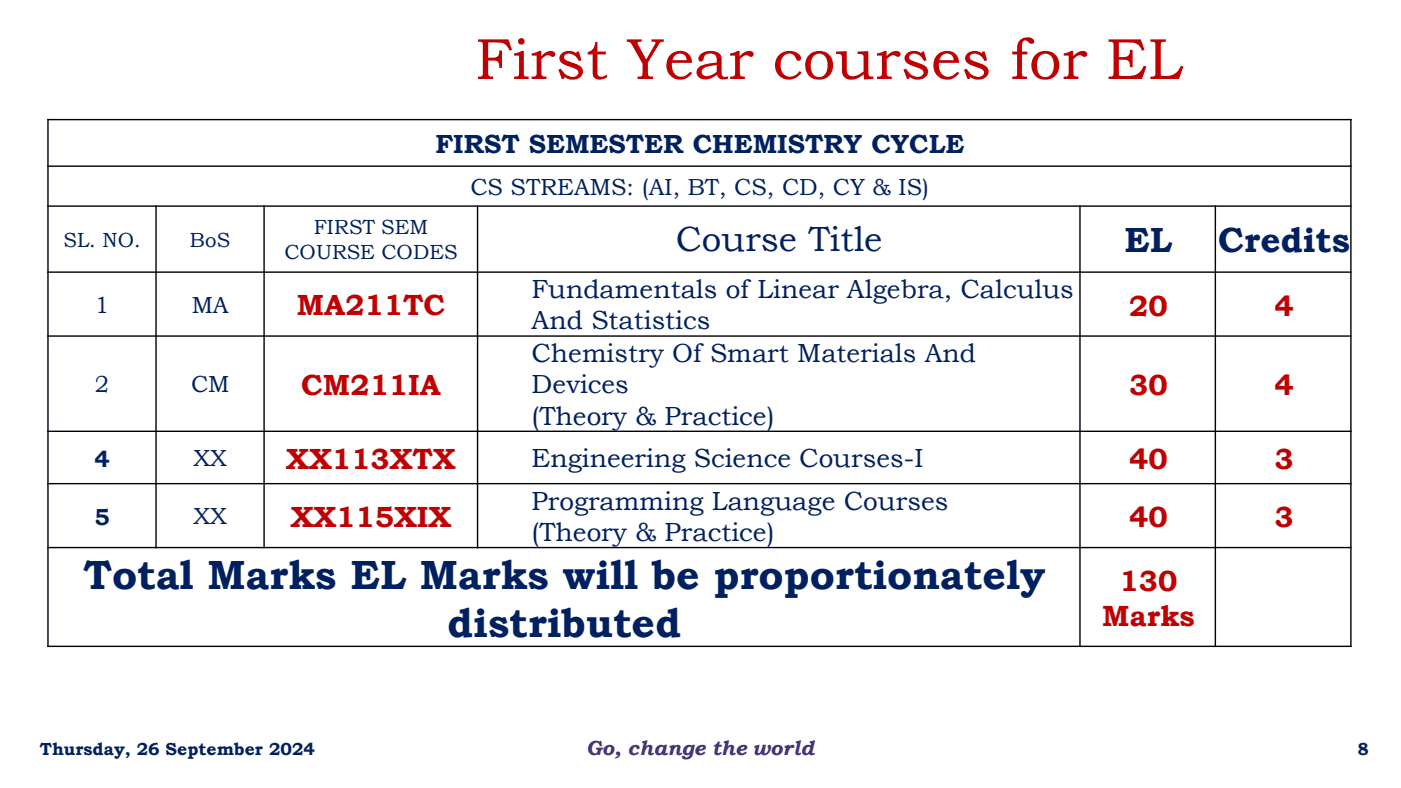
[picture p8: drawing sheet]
<svg xmlns="http://www.w3.org/2000/svg" width="339mm" height="190mm" viewBox="0 0 339 190" stroke-linecap="round" stroke-linejoin="round" font-family="sans-serif">
<defs><g id="words">
<text font-size="14.1" fill="#c00000" x="114.8" y="19.1">First Year courses for EL</text>
<g font-size="9.8" fill="#002060">
<text x="20.2" y="142.3">Total Marks EL Marks will be proportionately</text>
<text x="108.1" y="154.1">distributed</text>
</g>
<g font-size="8.4" fill="#002060">
<text x="163.4" y="60.8">Course Title</text>
<text x="271.9" y="61">EL</text>
<text x="294.5" y="61">Credits</text>
</g>
<g font-size="7" fill="#c00000">
<text x="71.8" y="76.2">MA211TC</text>
<text x="273" y="76.3">20</text>
<text x="308.1" y="76.3">4</text>
<text x="72.8" y="95.5">CM211IA</text>
<text x="273" y="95.5">30</text>
<text x="308.1" y="95.5">4</text>
<text x="69.2" y="113.3">XX113XTX</text>
<text x="273" y="113.4">40</text>
<text x="308.1" y="113.4">3</text>
<text x="70.3" y="127.4">XX115XIX</text>
<text x="273" y="127.5">40</text>
<text x="308.1" y="127.5">3</text>
<text x="270.6" y="143">130</text>
<text x="266.4" y="151.4">Marks</text>
</g>
<g font-size="6.3" fill="#002060">
<text x="105.2" y="37">FIRST SEMESTER CHEMISTRY CYCLE</text>
<text x="128.5" y="72">Fundamentals of Linear Algebra, Calculus</text>
<text x="128.5" y="79.6">And Statistics</text>
<text x="128.5" y="87.5">Chemistry Of Smart Materials And</text>
<text x="128.5" y="95">Devices</text>
<text x="128.5" y="102.7">(Theory &amp; Practice)</text>
<text x="128.5" y="112.9">Engineering Science Courses-I</text>
<text x="128.5" y="123.2">Programming Language Courses</text>
<text x="128.5" y="130.8">(Theory &amp; Practice)</text>
</g>
<g font-size="5.6" fill="#002060">
<text x="113.7" y="47.2">CS STREAMS: (AI, BT, CS, CD, CY &amp; IS)</text>
<text x="22.9" y="75.6">1</text>
<text x="46.4" y="75.6">MA</text>
<text x="22.9" y="94.8">2</text>
<text x="46.2" y="94.8">CM</text>
<text x="22.8" y="112.9">4</text>
<text x="46.7" y="112.7">XX</text>
<text x="22.8" y="127">5</text>
<text x="46.7" y="126.8">XX</text>
</g>
<g font-size="4.9" fill="#002060">
<text x="15.4" y="59.6">SL. NO.</text>
<text x="45.9" y="59.6">BoS</text>
<text x="75.9" y="56.7">FIRST SEM</text>
<text x="68.7" y="62.6">COURSE CODES</text>
</g>
<text font-size="4.9" fill="#422c75" x="141.7" y="182.4">Go, change the world</text>
<g font-size="4.2" fill="#002060">
<text x="9.6" y="182.5">Thursday, 26 September 2024</text>
<text x="328.2" y="182.5">8</text>
</g>
</g></defs>
<g fill="none" stroke="#000" stroke-width=".34">
<path d="M11.4 28.9h315.3M11.6 28.7v127.7M326.6 28.7v127.7M11.4 40.2h315.3M11.4 49.8h315.3M37.7 49.7v82.8M63.8 49.7v82.8M115.4 49.7v82.8M261.1 49.7v106.7M293.8 49.7v106.7M11.4 65.8h315.3M11.4 81.2h315.3"/>
<path d="M11.4 104.3h315.3M11.4 116.9h315.3M11.4 132.4h315.3M11.4 156.3h315.3"/>
</g>
<g fill="#fff">
<path d="M67.1 2.5h266.2v23.2h-266.2z"/>
<path d="M67.1 25.5v.2zM67.1 25.1v.3zM67.1 24.8v.2zM67.1 24.4v.3zM67.1 24v.3zM67.1 23.7v.3zM67.1 23.4v.2zM67.1 23v.3zM67.1 22.6v.3zM67.1 22.3v.3zM67.1 22v.2zM67.1 21.6v.2zM67.1 21.3v.2zM67.1 20.9v.3zM67.1 20.5v.3zM67.1 20.2v.2zM67.1 19.9v.2zM67.1 19.5v.3zM67.1 19.1v.3zM67.1 18.8v.2zM67.1 18.4v.3zM67.1 18.1v.2zM67.1 17.7v.3zM67.1 17.4v.3zM67.1 17v.3zM67.1 16.7v.2zM67.1 16.3v.3zM67.1 16v.3zM67.1 15.6v.3zM67.1 15.3v.2zM67.1 14.9v.3zM67.1 14.6v.2zM67.1 14.2v.3zM67.1 13.9v.2zM67.1 13.5v.3zM67.1 13.2v.2zM67.1 12.8v.3zM67.1 12.4v.3zM67.1 12.1v.3zM67.1 11.8v.2zM67.1 11.4v.3zM67.1 11.1v.2zM67.1 10.7v.3zM67.1 10.3v.3zM67.1 10v.2zM67.1 9.7v.2zM67.1 9.3v.3zM67.1 8.9v.3zM67.1 8.6v.2zM67.1 8.3v.2zM67.1 7.9v.3zM67.1 7.5v.3zM67.1 7.2v.3zM67.1 6.8v.3zM67.1 6.5v.2zM67.1 6.1v.3zM67.1 5.8v.3zM67.1 5.4v.3zM67.1 5.1v.2zM67.1 4.7v.3zM67.1 4.4v.3zM67.1 4v.3zM67.1 3.7v.2zM67.1 3.3v.3zM67.1 3v.2zM67.1 2.6v.3zM67.1 2.5h.2zM67.4 2.5h.2zM67.7 2.5h.3zM68.1 2.5h.3zM68.4 2.5h.3zM68.8 2.5h.2zM69.2 2.5h.2zM69.5 2.5h.3zM69.8 2.5h.3zM70.2 2.5h.3zM70.6 2.5h.2zM70.9 2.5h.3zM71.2 2.5h.3zM71.6 2.5h.3zM72 2.5h.2zM72.3 2.5h.3zM72.7 2.5h.2zM73 2.5h.3zM73.4 2.5h.3zM73.7 2.5h.3zM74.1 2.5h.2zM74.4 2.5h.3zM74.8 2.5h.3zM75.1 2.5h.3zM75.5 2.5h.3zM75.9 2.5h.2zM76.2 2.5h.3zM76.5 2.5h.3zM76.9 2.5h.3zM77.3 2.5h.2zM77.6 2.5h.2zM78 2.5h.2zM78.3 2.5h.3zM78.7 2.5h.2zM79 2.5h.3zM79.4 2.5h.2zM79.7 2.5h.3zM80.1 2.5h.2zM80.4 2.5h.3zM80.8 2.5h.2zM81.1 2.5h.3zM81.5 2.5h.2zM81.8 2.5h.3zM82.2 2.5h.3zM82.5 2.5h.3zM82.9 2.5h.2zM83.2 2.5h.3zM83.6 2.5h.3zM83.9 2.5h.3zM84.3 2.5h.3zM84.7 2.5h.2zM85 2.5h.3zM85.3 2.5h.3zM85.7 2.5h.3zM86.1 2.5h.2zM86.4 2.5h.3zM86.8 2.5h.2zM87.1 2.5h.3zM87.5 2.5h.2zM87.8 2.5h.3zM88.2 2.5h.2zM88.5 2.5h.3zM88.9 2.5h.3zM89.2 2.5h.3zM89.6 2.5h.2zM89.9 2.5h.3zM90.3 2.5h.2zM90.6 2.5h.3zM91 2.5h.3zM91.4 2.5h.2zM91.7 2.5h.2zM92 2.5h.3zM92.4 2.5h.3zM92.8 2.5h.2zM93.1 2.5h.3zM93.5 2.5h.2zM93.8 2.5h.3zM94.1 2.5h.3zM94.5 2.5h.3zM94.9 2.5h.2zM95.2 2.5h.3zM95.6 2.5h.2zM95.9 2.5h.3zM96.3 2.5h.3zM96.6 2.5h.3zM97 2.5h.2zM97.3 2.5h.3zM97.7 2.5h.3zM98 2.5h.3zM98.4 2.5h.2zM98.8 2.5h.2zM99.1 2.5h.3zM99.4 2.5h.3zM99.8 2.5h.3zM100.2 2.5h.2zM100.5 2.5h.2zM100.8 2.5h.3zM101.2 2.5h.3zM101.6 2.5h.2zM101.9 2.5h.3zM102.3 2.5h.2zM102.6 2.5h.3zM103 2.5h.2zM103.3 2.5h.3zM103.7 2.5h.2zM104 2.5h.3zM104.4 2.5h.2zM104.7 2.5h.3zM105.1 2.5h.3zM105.5 2.5h.2zM105.8 2.5h.2zM106.1 2.5h.3zM106.5 2.5h.3zM106.8 2.5h.3zM107.2 2.5h.2zM107.6 2.5h.2zM107.9 2.5h.3zM108.2 2.5h.3zM108.6 2.5h.3zM109 2.5h.2zM109.3 2.5h.3zM109.6 2.5h.3zM110 2.5h.3zM110.4 2.5h.2zM110.7 2.5h.3zM111.1 2.5h.2zM111.4 2.5h.3zM111.8 2.5h.3zM112.1 2.5h.3zM112.5 2.5h.2zM112.8 2.5h.3zM113.2 2.5h.2zM113.5 2.5h.3zM113.9 2.5h.3zM114.3 2.5h.2zM114.6 2.5h.2zM114.9 2.5h.3zM115.3 2.5h.3zM115.7 2.5h.2zM116 2.5h.2zM116.4 2.5h.2zM116.7 2.5h.3zM117.1 2.5h.2zM117.4 2.5h.3zM117.8 2.5h.2zM118.1 2.5h.3zM118.4 2.5h.3zM118.8 2.5h.3zM119.2 2.5h.2zM119.5 2.5h.3zM119.9 2.5h.2zM120.2 2.5h.3zM120.6 2.5h.3zM120.9 2.5h.3zM121.3 2.5h.2zM121.6 2.5h.3zM122 2.5h.3zM122.3 2.5h.3zM122.7 2.5h.3zM123.1 2.5h.2zM123.4 2.5h.3zM123.7 2.5h.3zM124.1 2.5h.3zM124.5 2.5h.2zM124.8 2.5h.3zM125.2 2.5h.2zM125.5 2.5h.3zM125.9 2.5h.2zM126.2 2.5h.3zM126.6 2.5h.2zM126.9 2.5h.3zM127.3 2.5h.2zM127.6 2.5h.3zM128 2.5h.2zM128.3 2.5h.3zM128.7 2.5h.2zM129 2.5h.3zM129.4 2.5h.3zM129.8 2.5h.2zM130.1 2.5h.2zM130.4 2.5h.3zM130.8 2.5h.3zM131.1 2.5h.3zM131.5 2.5h.3zM131.9 2.5h.2zM132.2 2.5h.3zM132.5 2.5h.3zM132.9 2.5h.3zM133.3 2.5h.2zM133.6 2.5h.3zM134 2.5h.2zM134.3 2.5h.3zM134.7 2.5h.2zM135 2.5h.3zM135.4 2.5h.2zM135.7 2.5h.3zM136.1 2.5h.3zM136.4 2.5h.3zM136.8 2.5h.2zM137.1 2.5h.3zM137.5 2.5h.2zM137.8 2.5h.3zM138.2 2.5h.3zM138.6 2.5h.2zM138.9 2.5h.2zM139.2 2.5h.3zM139.6 2.5h.3zM140 2.5h.2zM140.3 2.5h.3zM140.7 2.5h.2zM141 2.5h.3zM141.3 2.5h.3zM141.7 2.5h.3zM142.1 2.5h.2zM142.4 2.5h.3zM142.8 2.5h.2zM143.1 2.5h.3zM143.5 2.5h.3zM143.8 2.5h.3zM144.2 2.5h.2zM144.5 2.5h.3zM144.9 2.5h.3zM145.2 2.5h.3zM145.6 2.5h.2zM146 2.5h.2zM146.3 2.5h.3zM146.6 2.5h.3zM147 2.5h.3zM147.4 2.5h.2zM147.7 2.5h.2zM148 2.5h.3zM148.4 2.5h.3zM148.8 2.5h.2zM149.1 2.5h.3zM149.5 2.5h.2zM149.8 2.5h.3zM150.2 2.5h.2zM150.5 2.5h.3zM150.9 2.5h.2zM151.2 2.5h.3zM151.6 2.5h.2zM151.9 2.5h.3zM152.3 2.5h.3zM152.7 2.5h.2zM153 2.5h.2zM153.3 2.5h.3zM153.7 2.5h.3zM154 2.5h.3zM154.4 2.5h.2zM154.8 2.5h.2zM155.1 2.5h.3zM155.4 2.5h.3zM155.8 2.5h.3zM156.2 2.5h.2zM156.5 2.5h.3zM156.8 2.5h.3zM157.2 2.5h.3zM157.6 2.5h.2zM157.9 2.5h.3zM158.3 2.5h.2zM158.6 2.5h.3zM159 2.5h.3zM159.3 2.5h.3zM159.7 2.5h.2zM160 2.5h.3zM160.4 2.5h.2zM160.7 2.5h.3zM161.1 2.5h.3zM161.5 2.5h.2zM161.8 2.5h.2zM162.1 2.5h.3zM162.5 2.5h.3zM162.9 2.5h.2zM163.2 2.5h.2zM163.6 2.5h.2zM163.9 2.5h.3zM164.3 2.5h.2zM164.6 2.5h.3zM165 2.5h.2zM165.3 2.5h.3zM165.6 2.5h.3zM166 2.5h.3zM166.4 2.5h.2zM166.7 2.5h.3zM167.1 2.5h.2zM167.4 2.5h.3zM167.8 2.5h.3zM168.1 2.5h.3zM168.5 2.5h.2zM168.8 2.5h.3zM169.2 2.5h.3zM169.5 2.5h.3zM169.9 2.5h.3zM170.3 2.5h.2zM170.6 2.5h.3zM170.9 2.5h.3zM171.3 2.5h.3zM171.7 2.5h.2zM172 2.5h.3zM172.4 2.5h.2zM172.7 2.5h.3zM173.1 2.5h.2zM173.4 2.5h.3zM173.8 2.5h.2zM174.1 2.5h.3zM174.5 2.5h.2zM174.8 2.5h.3zM175.2 2.5h.2zM175.5 2.5h.3zM175.9 2.5h.2zM176.2 2.5h.3zM176.6 2.5h.3zM177 2.5h.2zM177.3 2.5h.2zM177.6 2.5h.3zM178 2.5h.3zM178.3 2.5h.3zM178.7 2.5h.3zM179.1 2.5h.2zM179.4 2.5h.3zM179.7 2.5h.3zM180.1 2.5h.3zM180.5 2.5h.2zM180.8 2.5h.3zM181.2 2.5h.2zM181.5 2.5h.3zM181.9 2.5h.3zM182.2 2.5h.3zM182.6 2.5h.2zM182.9 2.5h.3zM183.3 2.5h.3zM183.6 2.5h.3zM184 2.5h.2zM184.4 2.5h.2zM184.7 2.5h.3zM185 2.5h.3zM185.4 2.5h.3zM185.8 2.5h.2zM186.1 2.5h.2zM186.4 2.5h.3zM186.8 2.5h.3zM187.2 2.5h.2zM187.5 2.5h.3zM187.9 2.5h.2zM188.2 2.5h.3zM188.6 2.5h.2zM188.9 2.5h.3zM189.3 2.5h.2zM189.6 2.5h.3zM190 2.5h.2zM190.3 2.5h.3zM190.7 2.5h.3zM191 2.5h.3zM191.4 2.5h.2zM191.7 2.5h.3zM192.1 2.5h.3zM192.4 2.5h.3zM192.8 2.5h.2zM193.2 2.5h.2zM193.5 2.5h.3zM193.8 2.5h.3zM194.2 2.5h.3zM194.6 2.5h.2zM194.9 2.5h.3zM195.2 2.5h.3zM195.6 2.5h.3zM196 2.5h.2zM196.3 2.5h.3zM196.7 2.5h.2zM197 2.5h.3zM197.4 2.5h.3zM197.7 2.5h.3zM198.1 2.5h.2zM198.4 2.5h.3zM198.8 2.5h.2zM199.1 2.5h.3zM199.5 2.5h.3zM199.9 2.5h.2zM200.2 2.5h.2zM200.5 2.5h.3zM200.9 2.5h.3zM201.3 2.5h.2zM201.6 2.5h.2zM202 2.5h.2zM202.3 2.5h.3zM202.6 2.5h.3zM203 2.5h.3zM203.4 2.5h.2zM203.7 2.5h.3zM204 2.5h.3zM204.4 2.5h.3zM204.8 2.5h.2zM205.1 2.5h.3zM205.5 2.5h.2zM205.8 2.5h.3zM206.2 2.5h.3zM206.5 2.5h.3zM206.9 2.5h.2zM207.2 2.5h.3zM207.6 2.5h.3zM207.9 2.5h.3zM208.3 2.5h.3zM208.7 2.5h.2zM209 2.5h.3zM209.3 2.5h.3zM209.7 2.5h.3zM210.1 2.5h.2zM210.4 2.5h.3zM210.8 2.5h.2zM211.1 2.5h.3zM211.5 2.5h.2zM211.8 2.5h.3zM212.2 2.5h.2zM212.5 2.5h.3zM212.9 2.5h.2zM213.2 2.5h.3zM213.6 2.5h.2zM213.9 2.5h.3zM214.3 2.5h.2zM214.6 2.5h.3zM215 2.5h.3zM215.3 2.5h.3zM215.7 2.5h.2zM216 2.5h.3zM216.4 2.5h.3zM216.7 2.5h.3zM217.1 2.5h.3zM217.5 2.5h.2zM217.8 2.5h.3zM218.1 2.5h.3zM218.5 2.5h.3zM218.9 2.5h.2zM219.2 2.5h.3zM219.6 2.5h.2zM219.9 2.5h.3zM220.3 2.5h.2zM220.6 2.5h.3zM221 2.5h.2zM221.3 2.5h.3zM221.7 2.5h.3zM222 2.5h.3zM222.4 2.5h.2zM222.7 2.5h.3zM223.1 2.5h.2zM223.4 2.5h.3zM223.8 2.5h.3zM224.2 2.5h.2zM224.5 2.5h.2zM224.8 2.5h.3zM225.2 2.5h.3zM225.5 2.5h.3zM225.9 2.5h.3zM226.3 2.5h.2zM226.6 2.5h.3zM226.9 2.5h.3zM227.3 2.5h.3zM227.7 2.5h.2zM228 2.5h.3zM228.4 2.5h.2zM228.7 2.5h.3zM229.1 2.5h.3zM229.4 2.5h.3zM229.8 2.5h.2zM230.1 2.5h.3zM230.5 2.5h.3zM230.8 2.5h.3zM231.2 2.5h.2zM231.6 2.5h.2zM231.9 2.5h.2zM232.2 2.5h.3zM232.6 2.5h.3zM233 2.5h.2zM233.3 2.5h.2zM233.6 2.5h.3zM234 2.5h.3zM234.4 2.5h.2zM234.7 2.5h.3zM235.1 2.5h.2zM235.4 2.5h.3zM235.8 2.5h.2zM236.1 2.5h.3zM236.5 2.5h.2zM236.8 2.5h.3zM237.2 2.5h.2zM237.5 2.5h.3zM237.9 2.5h.3zM238.2 2.5h.3zM238.6 2.5h.2zM238.9 2.5h.3zM239.3 2.5h.3zM239.6 2.5h.3zM240 2.5h.2zM240.4 2.5h.2zM240.7 2.5h.3zM241 2.5h.3zM241.4 2.5h.3zM241.8 2.5h.2zM242.1 2.5h.3zM242.4 2.5h.3zM242.8 2.5h.3zM243.2 2.5h.2zM243.5 2.5h.3zM243.9 2.5h.2zM244.2 2.5h.3zM244.6 2.5h.2zM244.9 2.5h.3zM245.3 2.5h.2zM245.6 2.5h.3zM246 2.5h.2zM246.3 2.5h.3zM246.7 2.5h.3zM247.1 2.5h.2zM247.4 2.5h.2zM247.7 2.5h.3zM248.1 2.5h.3zM248.5 2.5h.2zM248.8 2.5h.2zM249.2 2.5h.2zM249.5 2.5h.3zM249.8 2.5h.3zM250.2 2.5h.3zM250.6 2.5h.2zM250.9 2.5h.3zM251.2 2.5h.3zM251.6 2.5h.3zM252 2.5h.2zM252.3 2.5h.3zM252.7 2.5h.2zM253 2.5h.3zM253.4 2.5h.3zM253.7 2.5h.3zM254.1 2.5h.2zM254.4 2.5h.3zM254.8 2.5h.3zM255.1 2.5h.3zM255.5 2.5h.3zM255.9 2.5h.2zM256.2 2.5h.3zM256.5 2.5h.3zM256.9 2.5h.3zM257.3 2.5h.2zM257.6 2.5h.3zM258 2.5h.2zM258.3 2.5h.3zM258.7 2.5h.2zM259 2.5h.3zM259.4 2.5h.2zM259.7 2.5h.3zM260.1 2.5h.2zM260.4 2.5h.3zM260.8 2.5h.2zM261.1 2.5h.3zM261.5 2.5h.2zM261.8 2.5h.3zM262.2 2.5h.3zM262.5 2.5h.3zM262.9 2.5h.2zM263.2 2.5h.3zM263.6 2.5h.3zM263.9 2.5h.3zM264.3 2.5h.3zM264.7 2.5h.2zM265 2.5h.3zM265.3 2.5h.3zM265.7 2.5h.3zM266.1 2.5h.2zM266.4 2.5h.3zM266.8 2.5h.2zM267.1 2.5h.3zM267.5 2.5h.2zM267.8 2.5h.3zM268.2 2.5h.2zM268.5 2.5h.3zM268.9 2.5h.3zM269.2 2.5h.3zM269.6 2.5h.2zM270 2.5h.2zM270.3 2.5h.2zM270.6 2.5h.3zM271 2.5h.3zM271.4 2.5h.2zM271.7 2.5h.2zM272 2.5h.3zM272.4 2.5h.3zM272.8 2.5h.2zM273.1 2.5h.3zM273.5 2.5h.2zM273.8 2.5h.3zM274.2 2.5h.2zM274.5 2.5h.3zM274.9 2.5h.2zM275.2 2.5h.3zM275.6 2.5h.2zM275.9 2.5h.3zM276.3 2.5h.3zM276.6 2.5h.3zM277 2.5h.2zM277.3 2.5h.3zM277.7 2.5h.3zM278 2.5h.3zM278.4 2.5h.2zM278.8 2.5h.2zM279.1 2.5h.3zM279.4 2.5h.3zM279.8 2.5h.3zM280.2 2.5h.2zM280.5 2.5h.3zM280.8 2.5h.3zM281.2 2.5h.3zM281.6 2.5h.2zM281.9 2.5h.3zM282.3 2.5h.2zM282.6 2.5h.3zM283 2.5h.2zM283.3 2.5h.3zM283.7 2.5h.2zM284 2.5h.3zM284.4 2.5h.2zM284.7 2.5h.3zM285.1 2.5h.3zM285.5 2.5h.2zM285.8 2.5h.2zM286.1 2.5h.3zM286.5 2.5h.3zM286.9 2.5h.2zM287.2 2.5h.2zM287.6 2.5h.2zM287.9 2.5h.3zM288.2 2.5h.3zM288.6 2.5h.3zM289 2.5h.2zM289.3 2.5h.3zM289.6 2.5h.3zM290 2.5h.3zM290.4 2.5h.2zM290.7 2.5h.3zM291.1 2.5h.2zM291.4 2.5h.3zM291.8 2.5h.3zM292.1 2.5h.3zM292.5 2.5h.2zM292.8 2.5h.3zM293.2 2.5h.3zM293.5 2.5h.3zM293.9 2.5h.3zM294.3 2.5h.2zM294.6 2.5h.2zM294.9 2.5h.3zM295.3 2.5h.3zM295.7 2.5h.2zM296 2.5h.2zM296.4 2.5h.2zM296.7 2.5h.3zM297 2.5h.3zM297.4 2.5h.3zM297.8 2.5h.2zM298.1 2.5h.3zM298.5 2.5h.2zM298.8 2.5h.3zM299.2 2.5h.2zM299.5 2.5h.3zM299.9 2.5h.2zM300.2 2.5h.3zM300.6 2.5h.3zM300.9 2.5h.3zM301.3 2.5h.2zM301.6 2.5h.3zM302 2.5h.3zM302.3 2.5h.3zM302.7 2.5h.3zM303.1 2.5h.2zM303.4 2.5h.3zM303.7 2.5h.3zM304.1 2.5h.3zM304.5 2.5h.2zM304.8 2.5h.3zM305.2 2.5h.2zM305.5 2.5h.3zM305.9 2.5h.2zM306.2 2.5h.3zM306.6 2.5h.2zM306.9 2.5h.3zM307.3 2.5h.2zM307.6 2.5h.3zM308 2.5h.2zM308.3 2.5h.3zM308.7 2.5h.2zM309 2.5h.3zM309.4 2.5h.3zM309.7 2.5h.3zM310.1 2.5h.2zM310.4 2.5h.3zM310.8 2.5h.3zM311.1 2.5h.3zM311.5 2.5h.3zM311.9 2.5h.2zM312.2 2.5h.3zM312.5 2.5h.3zM312.9 2.5h.3zM313.3 2.5h.2zM313.6 2.5h.3zM314 2.5h.2zM314.3 2.5h.3zM314.7 2.5h.3zM315 2.5h.3zM315.4 2.5h.2zM315.7 2.5h.3zM316.1 2.5h.3zM316.4 2.5h.3zM316.8 2.5h.2zM317.2 2.5h.2zM317.5 2.5h.3zM317.8 2.5h.3zM318.2 2.5h.3zM318.6 2.5h.2zM318.9 2.5h.2zM319.2 2.5h.3zM319.6 2.5h.3zM320 2.5h.2zM320.3 2.5h.3zM320.7 2.5h.2zM321 2.5h.3zM321.4 2.5h.2zM321.7 2.5h.3zM322.1 2.5h.2zM322.4 2.5h.3zM322.8 2.5h.2zM323.1 2.5h.3zM323.5 2.5h.3zM323.8 2.5h.3zM324.2 2.5h.2zM324.5 2.5h.3zM324.9 2.5h.3zM325.2 2.5h.3zM325.6 2.5h.2zM326 2.5h.2zM326.3 2.5h.3zM326.6 2.5h.3zM327 2.5h.3zM327.4 2.5h.2zM327.7 2.5h.3zM328 2.5h.3zM328.4 2.5h.3zM328.8 2.5h.2zM329.1 2.5h.3zM329.5 2.5h.2zM329.8 2.5h.3zM330.2 2.5h.2zM330.5 2.5h.3zM330.9 2.5h.2zM331.2 2.5h.3zM331.6 2.5h.2zM331.9 2.5h.3zM332.3 2.5h.3zM332.7 2.5h.2zM333 2.5h.2zM333.2 2.5l.1 .3zM333.2 2.9l.1 .2zM333.2 3.2l.1 .3zM333.2 3.6l.1 .3zM333.2 3.9l.1 .3zM333.2 4.3l.1 .2zM333.2 4.7l.1 .2zM333.2 5l.1 .2zM333.2 5.3l.1 .3zM333.2 5.7l.1 .3zM333.2 6.1l.1 .2zM333.2 6.4l.1 .2zM333.2 6.7l.1 .3zM333.2 7.1l.1 .3zM333.2 7.5l.1 .2zM333.2 7.8l.1 .3zM333.2 8.2l.1 .2zM333.2 8.5l.1 .3zM333.2 8.9l.1 .2zM333.2 9.2l.1 .3zM333.2 9.6l.1 .2zM333.2 9.9l.1 .3zM333.2 10.2l.1 .3zM333.2 10.6l.1 .3zM333.2 11l.1 .2zM333.2 11.3l.1 .3zM333.2 11.7l.1 .2zM333.2 12l.1 .3zM333.2 12.4l.1 .2zM333.2 12.7l.1 .3zM333.2 13.1l.1 .2zM333.2 13.4l.1 .3zM333.2 13.8l.1 .3zM333.2 14.1l.1 .3zM333.2 14.5l.1 .2zM333.2 14.8l.1 .3zM333.2 15.2l.1 .3zM333.2 15.5l.1 .3zM333.2 15.9l.1 .3zM333.2 16.3l.1 .2zM333.2 16.6l.1 .3zM333.2 16.9l.1 .3zM333.2 17.3l.1 .3zM333.2 17.7l.1 .2zM333.2 18l.1 .2zM333.2 18.3l.1 .3zM333.2 18.7l.1 .3zM333.2 19.1l.1 .2zM333.2 19.4l.1 .3zM333.2 19.8l.1 .2zM333.2 20.1l.1 .3zM333.2 20.5l.1 .2zM333.2 20.8l.1 .3zM333.2 21.2l.1 .2zM333.2 21.5l.1 .3zM333.2 21.9l.1 .2zM333.2 22.2l.1 .3zM333.2 22.6l.1 .2zM333.2 22.9l.1 .3zM333.2 23.3l.1 .2zM333.2 23.6l.1 .3zM333.2 24l.1 .2zM333.2 24.3l.1 .3zM333.2 24.7l.1 .2zM333.2 25l.1 .3zM333.2 25.4l.1 .3zM333 25.7l.3 .1zM332.7 25.7l.3 .1zM332.3 25.7l.3 .1zM332 25.7l.2 .1zM331.6 25.7l.3 .1zM331.3 25.7l.3 .1zM330.9 25.7l.3 .1zM330.6 25.7l.2 .1zM330.2 25.7l.3 .1zM329.9 25.7l.2 .1zM329.5 25.7l.3 .1zM329.2 25.7l.2 .1zM328.8 25.7l.3 .1zM328.5 25.7l.2 .1zM328.1 25.7l.3 .1zM327.7 25.7l.3 .1zM327.4 25.7l.3 .1zM327.1 25.7l.2 .1zM326.7 25.7l.3 .1zM326.3 25.7l.3 .1zM326 25.7l.3 .1zM325.6 25.7l.3 .1zM325.3 25.7l.2 .1zM325 25.7l.2 .1zM324.6 25.7l.3 .1zM324.2 25.7l.3 .1zM323.9 25.7l.2 .1zM323.5 25.7l.3 .1zM323.2 25.7l.2 .1zM322.8 25.7l.3 .1zM322.5 25.7l.2 .1zM322.1 25.7l.3 .1zM321.8 25.7l.2 .1zM321.4 25.7l.3 .1zM321.1 25.7l.2 .1zM320.7 25.7l.3 .1zM320.3 25.7l.3 .1zM320 25.7l.3 .1zM319.7 25.7l.2 .1zM319.3 25.7l.3 .1zM318.9 25.7l.3 .1zM318.6 25.7l.3 .1zM318.3 25.7l.2 .1zM317.9 25.7l.2 .1zM317.5 25.7l.3 .1zM317.2 25.7l.3 .1zM316.8 25.7l.3 .1zM316.5 25.7l.2 .1zM316.1 25.7l.3 .1zM315.8 25.7l.3 .1zM315.4 25.7l.3 .1zM315.1 25.7l.2 .1zM314.7 25.7l.3 .1zM314.4 25.7l.2 .1zM314 25.7l.3 .1zM313.6 25.7l.3 .1zM313.3 25.7l.3 .1zM313 25.7l.2 .1zM312.6 25.7l.3 .1zM312.3 25.7l.2 .1zM311.9 25.7l.3 .1zM311.5 25.7l.3 .1zM311.2 25.7l.2 .1zM310.9 25.7l.2 .1zM310.5 25.7l.3 .1zM310.1 25.7l.3 .1zM309.8 25.7l.2 .1zM309.5 25.7l.2 .1zM309.1 25.7l.2 .1zM308.7 25.7l.3 .1zM308.4 25.7l.3 .1zM308 25.7l.3 .1zM307.7 25.7l.2 .1zM307.3 25.7l.3 .1zM307 25.7l.3 .1zM306.6 25.7l.3 .1zM306.3 25.7l.2 .1zM305.9 25.7l.3 .1zM305.6 25.7l.2 .1zM305.2 25.7l.3 .1zM304.8 25.7l.3 .1zM304.5 25.7l.3 .1zM304.2 25.7l.2 .1zM303.8 25.7l.3 .1zM303.4 25.7l.3 .1zM303.1 25.7l.3 .1zM302.7 25.7l.3 .1zM302.4 25.7l.2 .1zM302 25.7l.3 .1zM301.7 25.7l.3 .1zM301.3 25.7l.3 .1zM301 25.7l.2 .1zM300.7 25.7l.2 .1zM300.3 25.7l.2 .1zM299.9 25.7l.3 .1zM299.6 25.7l.2 .1zM299.2 25.7l.3 .1zM298.9 25.7l.2 .1zM298.5 25.7l.3 .1zM298.2 25.7l.2 .1zM297.8 25.7l.3 .1zM297.5 25.7l.2 .1zM297.1 25.7l.3 .1zM296.8 25.7l.2 .1zM296.4 25.7l.3 .1zM296 25.7l.3 .1zM295.7 25.7l.3 .1zM295.4 25.7l.2 .1zM295 25.7l.3 .1zM294.6 25.7l.3 .1zM294.3 25.7l.3 .1zM293.9 25.7l.3 .1zM293.6 25.7l.2 .1zM293.2 25.7l.3 .1zM292.9 25.7l.3 .1zM292.5 25.7l.3 .1zM292.2 25.7l.2 .1zM291.8 25.7l.3 .1zM291.5 25.7l.2 .1zM291.1 25.7l.3 .1zM290.8 25.7l.2 .1zM290.4 25.7l.3 .1zM290.1 25.7l.2 .1zM289.7 25.7l.3 .1zM289.3 25.7l.3 .1zM289 25.7l.3 .1zM288.7 25.7l.2 .1zM288.3 25.7l.3 .1zM288 25.7l.2 .1zM287.6 25.7l.3 .1zM287.2 25.7l.3 .1zM286.9 25.7l.2 .1zM286.6 25.7l.2 .1zM286.2 25.7l.3 .1zM285.8 25.7l.3 .1zM285.5 25.7l.3 .1zM285.1 25.7l.3 .1zM284.8 25.7l.2 .1zM284.4 25.7l.3 .1zM284.1 25.7l.2 .1zM283.7 25.7l.3 .1zM283.4 25.7l.2 .1zM283 25.7l.3 .1zM282.7 25.7l.2 .1zM282.3 25.7l.3 .1zM281.9 25.7l.3 .1zM281.6 25.7l.3 .1zM281.3 25.7l.2 .1zM280.9 25.7l.3 .1zM280.5 25.7l.3 .1zM280.2 25.7l.3 .1zM279.9 25.7l.2 .1zM279.5 25.7l.2 .1zM279.1 25.7l.3 .1zM278.8 25.7l.3 .1zM278.4 25.7l.3 .1zM278.1 25.7l.2 .1zM277.7 25.7l.3 .1zM277.4 25.7l.3 .1zM277 25.7l.3 .1zM276.7 25.7l.2 .1zM276.3 25.7l.3 .1zM276 25.7l.2 .1zM275.6 25.7l.3 .1zM275.3 25.7l.2 .1zM274.9 25.7l.3 .1zM274.6 25.7l.2 .1zM274.2 25.7l.3 .1zM273.9 25.7l.2 .1zM273.5 25.7l.3 .1zM273.1 25.7l.3 .1zM272.8 25.7l.2 .1zM272.5 25.7l.2 .1zM272.1 25.7l.3 .1zM271.7 25.7l.3 .1zM271.4 25.7l.2 .1zM271.1 25.7l.2 .1zM270.7 25.7l.2 .1zM270.3 25.7l.3 .1zM270 25.7l.3 .1zM269.6 25.7l.3 .1zM269.3 25.7l.2 .1zM268.9 25.7l.3 .1zM268.6 25.7l.3 .1zM268.2 25.7l.3 .1zM267.9 25.7l.2 .1zM267.5 25.7l.3 .1zM267.2 25.7l.2 .1zM266.8 25.7l.3 .1zM266.4 25.7l.3 .1zM266.1 25.7l.3 .1zM265.8 25.7l.2 .1zM265.4 25.7l.3 .1zM265 25.7l.3 .1zM264.7 25.7l.3 .1zM264.3 25.7l.3 .1zM264 25.7l.2 .1zM263.7 25.7l.2 .1zM263.3 25.7l.3 .1zM262.9 25.7l.3 .1zM262.6 25.7l.2 .1zM262.3 25.7l.2 .1zM261.9 25.7l.2 .1zM261.5 25.7l.3 .1zM261.2 25.7l.3 .1zM260.8 25.7l.3 .1zM260.5 25.7l.2 .1zM260.1 25.7l.3 .1zM259.8 25.7l.3 .1zM259.4 25.7l.3 .1zM259.1 25.7l.2 .1zM258.7 25.7l.3 .1zM258.4 25.7l.2 .1zM258 25.7l.3 .1zM257.6 25.7l.3 .1zM257.3 25.7l.3 .1zM257 25.7l.2 .1zM256.6 25.7l.3 .1zM256.2 25.7l.3 .1zM255.9 25.7l.3 .1zM255.5 25.7l.3 .1zM255.2 25.7l.2 .1zM254.8 25.7l.3 .1zM254.5 25.7l.3 .1zM254.1 25.7l.3 .1zM253.8 25.7l.2 .1zM253.4 25.7l.3 .1zM253.1 25.7l.2 .1zM252.7 25.7l.3 .1zM252.4 25.7l.2 .1zM252 25.7l.3 .1zM251.7 25.7l.2 .1zM251.3 25.7l.3 .1zM251 25.7l.2 .1zM250.6 25.7l.3 .1zM250.3 25.7l.2 .1zM249.9 25.7l.3 .1zM249.6 25.7l.2 .1zM249.2 25.7l.3 .1zM248.8 25.7l.3 .1zM248.5 25.7l.3 .1zM248.2 25.7l.2 .1zM247.8 25.7l.3 .1zM247.4 25.7l.3 .1zM247.1 25.7l.3 .1zM246.7 25.7l.3 .1zM246.4 25.7l.2 .1zM246 25.7l.3 .1zM245.7 25.7l.3 .1zM245.3 25.7l.3 .1zM245 25.7l.2 .1zM244.6 25.7l.3 .1zM244.3 25.7l.2 .1zM243.9 25.7l.3 .1zM243.6 25.7l.2 .1zM243.2 25.7l.3 .1zM242.9 25.7l.2 .1zM242.5 25.7l.3 .1zM242.1 25.7l.3 .1zM241.8 25.7l.3 .1zM241.5 25.7l.2 .1zM241.1 25.7l.3 .1zM240.8 25.7l.2 .1zM240.4 25.7l.3 .1zM240 25.7l.3 .1zM239.7 25.7l.2 .1zM239.4 25.7l.2 .1zM239 25.7l.3 .1zM238.6 25.7l.3 .1zM238.3 25.7l.2 .1zM237.9 25.7l.3 .1zM237.6 25.7l.2 .1zM237.2 25.7l.3 .1zM236.9 25.7l.2 .1zM236.5 25.7l.3 .1zM236.2 25.7l.2 .1zM235.8 25.7l.3 .1zM235.5 25.7l.2 .1zM235.1 25.7l.3 .1zM234.7 25.7l.3 .1zM234.4 25.7l.3 .1zM234.1 25.7l.2 .1zM233.7 25.7l.3 .1zM233.3 25.7l.3 .1zM233 25.7l.3 .1zM232.7 25.7l.2 .1zM232.3 25.7l.2 .1zM231.9 25.7l.3 .1zM231.6 25.7l.3 .1zM231.2 25.7l.3 .1zM230.9 25.7l.2 .1zM230.5 25.7l.3 .1zM230.2 25.7l.3 .1zM229.8 25.7l.3 .1zM229.5 25.7l.2 .1zM229.1 25.7l.3 .1zM228.8 25.7l.2 .1zM228.4 25.7l.3 .1zM228.1 25.7l.2 .1zM227.7 25.7l.3 .1zM227.4 25.7l.2 .1zM227 25.7l.3 .1zM226.7 25.7l.2 .1zM226.3 25.7l.3 .1zM225.9 25.7l.3 .1zM225.6 25.7l.2 .1zM225.3 25.7l.2 .1zM224.9 25.7l.3 .1zM224.5 25.7l.3 .1zM224.2 25.7l.2 .1zM223.9 25.7l.2 .1zM223.5 25.7l.2 .1zM223.1 25.7l.3 .1zM222.8 25.7l.3 .1zM222.4 25.7l.3 .1zM222.1 25.7l.2 .1zM221.7 25.7l.3 .1zM221.4 25.7l.3 .1zM221 25.7l.3 .1zM220.7 25.7l.2 .1zM220.3 25.7l.3 .1zM220 25.7l.2 .1zM219.6 25.7l.3 .1zM219.2 25.7l.3 .1zM218.9 25.7l.3 .1zM218.6 25.7l.2 .1zM218.2 25.7l.3 .1zM217.8 25.7l.3 .1zM217.5 25.7l.3 .1zM217.1 25.7l.3 .1zM216.8 25.7l.2 .1zM216.5 25.7l.2 .1zM216.1 25.7l.3 .1zM215.7 25.7l.3 .1zM215.4 25.7l.2 .1zM215.1 25.7l.2 .1zM214.7 25.7l.2 .1zM214.3 25.7l.3 .1zM214 25.7l.2 .1zM213.6 25.7l.3 .1zM213.3 25.7l.2 .1zM212.9 25.7l.3 .1zM212.6 25.7l.2 .1zM212.2 25.7l.3 .1zM211.9 25.7l.2 .1zM211.5 25.7l.3 .1zM211.2 25.7l.2 .1zM210.8 25.7l.3 .1zM210.4 25.7l.3 .1zM210.1 25.7l.3 .1zM209.8 25.7l.2 .1zM209.4 25.7l.3 .1zM209 25.7l.3 .1zM208.7 25.7l.3 .1zM208.3 25.7l.3 .1zM208 25.7l.2 .1zM207.6 25.7l.3 .1zM207.3 25.7l.3 .1zM206.9 25.7l.3 .1zM206.6 25.7l.2 .1zM206.2 25.7l.3 .1zM205.9 25.7l.2 .1zM205.5 25.7l.3 .1zM205.2 25.7l.2 .1zM204.8 25.7l.3 .1zM204.5 25.7l.2 .1zM204.1 25.7l.3 .1zM203.8 25.7l.2 .1zM203.4 25.7l.3 .1zM203.1 25.7l.2 .1zM202.7 25.7l.3 .1zM202.4 25.7l.2 .1zM202 25.7l.3 .1zM201.6 25.7l.3 .1zM201.3 25.7l.2 .1zM201 25.7l.2 .1zM200.6 25.7l.3 .1zM200.2 25.7l.3 .1zM199.9 25.7l.2 .1zM199.5 25.7l.3 .1zM199.2 25.7l.2 .1zM198.8 25.7l.3 .1zM198.5 25.7l.3 .1zM198.1 25.7l.3 .1zM197.8 25.7l.2 .1zM197.4 25.7l.3 .1zM197.1 25.7l.2 .1zM196.7 25.7l.3 .1zM196.3 25.7l.3 .1zM196 25.7l.3 .1zM195.7 25.7l.2 .1zM195.3 25.7l.3 .1zM194.9 25.7l.3 .1zM194.6 25.7l.3 .1zM194.3 25.7l.2 .1zM193.9 25.7l.2 .1zM193.5 25.7l.3 .1zM193.2 25.7l.3 .1zM192.8 25.7l.3 .1zM192.5 25.7l.2 .1zM192.2 25.7l.2 .1zM191.8 25.7l.3 .1zM191.4 25.7l.3 .1zM191.1 25.7l.2 .1zM190.7 25.7l.3 .1zM190.4 25.7l.2 .1zM190 25.7l.3 .1zM189.7 25.7l.2 .1zM189.3 25.7l.3 .1zM189 25.7l.2 .1zM188.6 25.7l.3 .1zM188.3 25.7l.2 .1zM187.9 25.7l.3 .1zM187.5 25.7l.3 .1zM187.2 25.7l.2 .1zM186.9 25.7l.2 .1zM186.5 25.7l.3 .1zM186.1 25.7l.3 .1zM185.8 25.7l.3 .1zM185.5 25.7l.2 .1zM185.1 25.7l.2 .1zM184.7 25.7l.3 .1zM184.4 25.7l.3 .1zM184 25.7l.3 .1zM183.7 25.7l.2 .1zM183.3 25.7l.3 .1zM183 25.7l.3 .1zM182.6 25.7l.3 .1zM182.3 25.7l.2 .1zM181.9 25.7l.3 .1zM181.6 25.7l.2 .1zM181.2 25.7l.3 .1zM180.9 25.7l.2 .1zM180.5 25.7l.3 .1zM180.2 25.7l.2 .1zM179.8 25.7l.3 .1zM179.5 25.7l.2 .1zM179.1 25.7l.3 .1zM178.7 25.7l.3 .1zM178.4 25.7l.2 .1zM178.1 25.7l.2 .1zM177.7 25.7l.3 .1zM177.3 25.7l.3 .1zM177 25.7l.2 .1zM176.7 25.7l.2 .1zM176.3 25.7l.2 .1zM175.9 25.7l.3 .1zM175.6 25.7l.3 .1zM175.2 25.7l.3 .1zM174.9 25.7l.2 .1zM174.5 25.7l.3 .1zM174.2 25.7l.3 .1zM173.8 25.7l.3 .1zM173.5 25.7l.2 .1zM173.1 25.7l.3 .1zM172.8 25.7l.2 .1zM172.4 25.7l.3 .1zM172 25.7l.3 .1zM171.7 25.7l.3 .1zM171.4 25.7l.2 .1zM171 25.7l.3 .1zM170.6 25.7l.3 .1zM170.3 25.7l.3 .1zM169.9 25.7l.3 .1zM169.6 25.7l.2 .1zM169.3 25.7l.2 .1zM168.9 25.7l.3 .1zM168.5 25.7l.3 .1zM168.2 25.7l.2 .1zM167.8 25.7l.3 .1zM167.5 25.7l.2 .1zM167.1 25.7l.3 .1zM166.8 25.7l.2 .1zM166.4 25.7l.3 .1zM166.1 25.7l.2 .1zM165.7 25.7l.3 .1zM165.4 25.7l.2 .1zM165 25.7l.3 .1zM164.7 25.7l.2 .1zM164.3 25.7l.3 .1zM164 25.7l.2 .1zM163.6 25.7l.3 .1zM163.2 25.7l.3 .1zM162.9 25.7l.3 .1zM162.6 25.7l.2 .1zM162.2 25.7l.3 .1zM161.8 25.7l.3 .1zM161.5 25.7l.3 .1zM161.1 25.7l.3 .1zM160.8 25.7l.2 .1zM160.4 25.7l.3 .1zM160.1 25.7l.3 .1zM159.7 25.7l.3 .1zM159.4 25.7l.2 .1zM159 25.7l.3 .1zM158.7 25.7l.2 .1zM158.3 25.7l.3 .1zM158 25.7l.2 .1zM157.6 25.7l.3 .1zM157.3 25.7l.2 .1zM156.9 25.7l.3 .1zM156.6 25.7l.2 .1zM156.2 25.7l.3 .1zM155.9 25.7l.2 .1zM155.5 25.7l.3 .1zM155.2 25.7l.2 .1zM154.8 25.7l.3 .1zM154.4 25.7l.3 .1zM154.1 25.7l.2 .1zM153.8 25.7l.2 .1zM153.4 25.7l.3 .1zM153 25.7l.3 .1zM152.7 25.7l.2 .1zM152.3 25.7l.3 .1zM152 25.7l.2 .1zM151.6 25.7l.3 .1zM151.3 25.7l.3 .1zM150.9 25.7l.3 .1zM150.6 25.7l.2 .1zM150.2 25.7l.3 .1zM149.9 25.7l.2 .1zM149.5 25.7l.3 .1zM149.1 25.7l.3 .1zM148.8 25.7l.3 .1zM148.5 25.7l.2 .1zM148.1 25.7l.3 .1zM147.7 25.7l.3 .1zM147.4 25.7l.3 .1zM147.1 25.7l.2 .1zM146.7 25.7l.2 .1zM146.3 25.7l.3 .1zM146 25.7l.3 .1zM145.6 25.7l.3 .1zM145.3 25.7l.2 .1zM144.9 25.7l.3 .1zM144.6 25.7l.3 .1zM144.2 25.7l.3 .1zM143.9 25.7l.2 .1zM143.5 25.7l.3 .1zM143.2 25.7l.2 .1zM142.8 25.7l.3 .1zM142.5 25.7l.2 .1zM142.1 25.7l.3 .1zM141.8 25.7l.2 .1zM141.4 25.7l.3 .1zM141.1 25.7l.2 .1zM140.7 25.7l.3 .1zM140.3 25.7l.3 .1zM140 25.7l.2 .1zM139.7 25.7l.2 .1zM139.3 25.7l.3 .1zM138.9 25.7l.3 .1zM138.6 25.7l.3 .1zM138.3 25.7l.2 .1zM137.9 25.7l.2 .1zM137.5 25.7l.3 .1zM137.2 25.7l.3 .1zM136.8 25.7l.3 .1zM136.5 25.7l.2 .1zM136.1 25.7l.3 .1zM135.8 25.7l.3 .1zM135.4 25.7l.3 .1zM135.1 25.7l.2 .1zM134.7 25.7l.3 .1zM134.4 25.7l.2 .1zM134 25.7l.3 .1zM133.6 25.7l.3 .1zM133.3 25.7l.3 .1zM133 25.7l.2 .1zM132.6 25.7l.3 .1zM132.2 25.7l.3 .1zM131.9 25.7l.3 .1zM131.5 25.7l.3 .1zM131.2 25.7l.2 .1zM130.9 25.7l.2 .1zM130.5 25.7l.3 .1zM130.1 25.7l.3 .1zM129.8 25.7l.2 .1zM129.5 25.7l.2 .1zM129.1 25.7l.2 .1zM128.7 25.7l.3 .1zM128.4 25.7l.2 .1zM128 25.7l.3 .1zM127.7 25.7l.2 .1zM127.3 25.7l.3 .1zM127 25.7l.3 .1zM126.6 25.7l.3 .1zM126.3 25.7l.2 .1zM125.9 25.7l.3 .1zM125.6 25.7l.2 .1zM125.2 25.7l.3 .1zM124.8 25.7l.3 .1zM124.5 25.7l.3 .1zM124.2 25.7l.2 .1zM123.8 25.7l.3 .1zM123.4 25.7l.3 .1zM123.1 25.7l.3 .1zM122.7 25.7l.3 .1zM122.4 25.7l.2 .1zM122 25.7l.3 .1zM121.7 25.7l.3 .1zM121.3 25.7l.3 .1zM121 25.7l.2 .1zM120.6 25.7l.3 .1zM120.3 25.7l.2 .1zM119.9 25.7l.3 .1zM119.6 25.7l.2 .1zM119.2 25.7l.3 .1zM118.9 25.7l.2 .1zM118.5 25.7l.3 .1zM118.2 25.7l.2 .1zM117.8 25.7l.3 .1zM117.5 25.7l.2 .1zM117.1 25.7l.3 .1zM116.8 25.7l.2 .1zM116.4 25.7l.3 .1zM116 25.7l.3 .1zM115.7 25.7l.2 .1zM115.4 25.7l.2 .1zM115 25.7l.3 .1zM114.6 25.7l.3 .1zM114.3 25.7l.3 .1zM113.9 25.7l.3 .1zM113.6 25.7l.2 .1zM113.2 25.7l.3 .1zM112.9 25.7l.3 .1zM112.5 25.7l.3 .1zM112.2 25.7l.2 .1zM111.8 25.7l.3 .1zM111.5 25.7l.2 .1zM111.1 25.7l.3 .1zM110.7 25.7l.3 .1zM110.4 25.7l.3 .1zM110.1 25.7l.2 .1zM109.7 25.7l.3 .1zM109.3 25.7l.3 .1zM109 25.7l.3 .1zM108.7 25.7l.2 .1zM108.3 25.7l.2 .1zM107.9 25.7l.3 .1zM107.6 25.7l.3 .1zM107.2 25.7l.3 .1zM106.9 25.7l.2 .1zM106.6 25.7l.2 .1zM106.2 25.7l.3 .1zM105.8 25.7l.3 .1zM105.5 25.7l.2 .1zM105.1 25.7l.3 .1zM104.8 25.7l.2 .1zM104.4 25.7l.3 .1zM104.1 25.7l.3 .1zM103.7 25.7l.3 .1zM103.4 25.7l.2 .1zM103 25.7l.3 .1zM102.7 25.7l.2 .1zM102.3 25.7l.3 .1zM101.9 25.7l.3 .1zM101.6 25.7l.3 .1zM101.3 25.7l.2 .1zM100.9 25.7l.3 .1zM100.5 25.7l.3 .1zM100.2 25.7l.3 .1zM99.9 25.7l.2 .1zM99.5 25.7l.2 .1zM99.1 25.7l.3 .1zM98.8 25.7l.3 .1zM98.4 25.7l.3 .1zM98.1 25.7l.2 .1zM97.7 25.7l.3 .1zM97.4 25.7l.3 .1zM97 25.7l.3 .1zM96.7 25.7l.2 .1zM96.3 25.7l.3 .1zM96 25.7l.2 .1zM95.6 25.7l.3 .1zM95.2 25.7l.3 .1zM94.9 25.7l.3 .1zM94.6 25.7l.2 .1zM94.2 25.7l.3 .1zM93.9 25.7l.2 .1zM93.5 25.7l.3 .1zM93.1 25.7l.3 .1zM92.8 25.7l.2 .1zM92.5 25.7l.2 .1zM92.1 25.7l.3 .1zM91.7 25.7l.3 .1zM91.4 25.7l.3 .1zM91.1 25.7l.2 .1zM90.7 25.7l.2 .1zM90.3 25.7l.3 .1zM90 25.7l.3 .1zM89.6 25.7l.3 .1zM89.3 25.7l.2 .1zM88.9 25.7l.3 .1zM88.6 25.7l.3 .1zM88.2 25.7l.3 .1zM87.9 25.7l.2 .1zM87.5 25.7l.3 .1zM87.2 25.7l.2 .1zM86.8 25.7l.3 .1zM86.4 25.7l.3 .1zM86.1 25.7l.3 .1zM85.8 25.7l.2 .1zM85.4 25.7l.3 .1zM85 25.7l.3 .1zM84.7 25.7l.3 .1zM84.3 25.7l.3 .1zM84 25.7l.2 .1zM83.7 25.7l.2 .1zM83.3 25.7l.3 .1zM82.9 25.7l.3 .1zM82.6 25.7l.2 .1zM82.2 25.7l.3 .1zM81.9 25.7l.2 .1zM81.5 25.7l.3 .1zM81.2 25.7l.2 .1zM80.8 25.7l.3 .1zM80.5 25.7l.2 .1zM80.1 25.7l.3 .1zM79.8 25.7l.2 .1zM79.4 25.7l.3 .1zM79.1 25.7l.2 .1zM78.7 25.7l.3 .1zM78.4 25.7l.2 .1zM78 25.7l.3 .1zM77.6 25.7l.3 .1zM77.3 25.7l.3 .1zM77 25.7l.2 .1zM76.6 25.7l.3 .1zM76.2 25.7l.3 .1zM75.9 25.7l.3 .1zM75.5 25.7l.3 .1zM75.2 25.7l.2 .1zM74.8 25.7l.3 .1zM74.5 25.7l.3 .1zM74.1 25.7l.3 .1zM73.8 25.7l.2 .1zM73.4 25.7l.3 .1zM73.1 25.7l.2 .1zM72.7 25.7l.3 .1zM72.4 25.7l.2 .1zM72 25.7l.3 .1zM71.7 25.7l.2 .1zM71.3 25.7l.3 .1zM71 25.7l.2 .1zM70.6 25.7l.3 .1zM70.3 25.7l.2 .1zM69.9 25.7l.3 .1zM69.6 25.7l.2 .1zM69.2 25.7l.3 .1zM68.8 25.7l.3 .1zM68.5 25.7l.2 .1zM68.2 25.7l.2 .1zM67.8 25.7l.3 .1zM67.4 25.7l.3 .1zM67.1 25.7l.3 .1z"/>
</g>
<use href="#words"/>
</svg>
